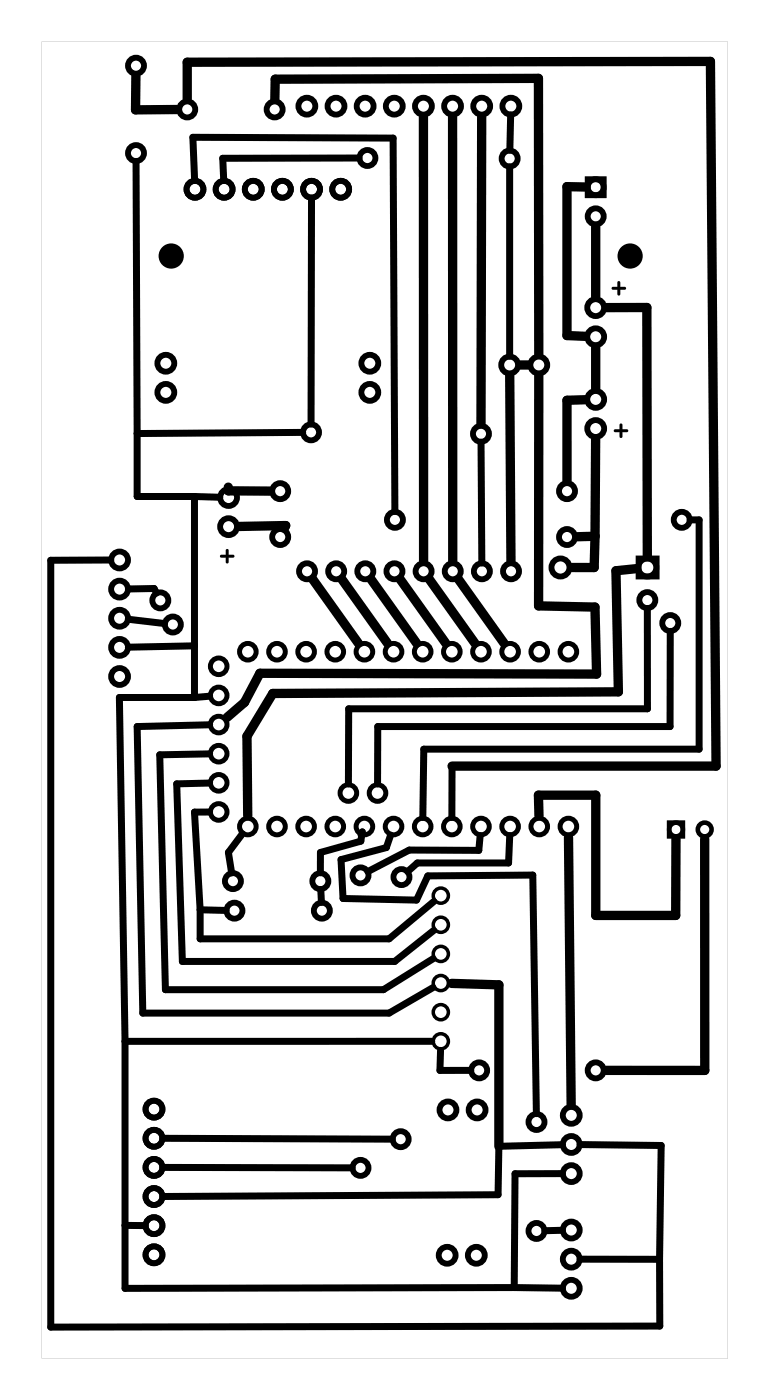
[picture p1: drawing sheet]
<svg xmlns="http://www.w3.org/2000/svg" width="67mm" height="122mm" viewBox="0 0 67 122" stroke-linecap="round" stroke-linejoin="round" font-family="sans-serif">
<g fill="#000">
<path d="M53.3 25h.5v-.4a.13 .13 0 0 1 .1-.1 .13 .13 0 0 1 .2 .1v.4h.3a.13 .13 0 0 1 .2 .1 .14 .14 0 0 1-.2 .2h-.3v.3a.14 .14 0 0 1-.2 .2 .13 .13 0 0 1-.1-.2v-.3h-.4zM53.5 37.5l.5-.1v-.4a.13 .13 0 0 1 .1-.1 .13 .13 0 0 1 .2 .1v.4h.3a.14 .14 0 0 1 .2 .2 .13 .13 0 0 1-.2 .1h-.3v.4a.13 .13 0 0 1-.2 .1 .13 .13 0 0 1-.1-.1v-.4h-.4zM19.2 48.4h.5v-.4a.13 .13 0 0 1 .1-.1 .13 .13 0 0 1 .1 .1v.4h.4a.13 .13 0 0 1 .1 .1 .13 .13 0 0 1-.1 .1h-.4v.4a.13 .13 0 0 1-.1 .1 .13 .13 0 0 1-.1-.1v-.4h-.5z"/>
<path d="M3.6 3.6v114.8h59.8v-114.8zM3.6 3.6h59.8v114.8h-59.8z"/>
<path d="M53.3 25h.5v-.4a.13 .13 0 0 1 .1-.1 .13 .13 0 0 1 .2 .1v.4h.3a.13 .13 0 0 1 .2 .1 .14 .14 0 0 1-.2 .2h-.3v.3a.14 .14 0 0 1-.2 .2 .13 .13 0 0 1-.1-.2v-.3h-.4zM53.3 25l.1 .3h.4v.3a.13 .13 0 0 0 .1 .2 .14 .14 0 0 0 .2-.2v-.3h.3a.14 .14 0 0 0 .2-.2 .13 .13 0 0 0-.2-.1h-.3v-.4a.13 .13 0 0 0-.2-.1 .13 .13 0 0 0-.1 .1v.4z"/>
<path d="M53.5 37.5l.5-.1v-.4a.13 .13 0 0 1 .1-.1 .13 .13 0 0 1 .2 .1v.4h.3a.14 .14 0 0 1 .2 .2 .13 .13 0 0 1-.2 .1h-.3v.4a.13 .13 0 0 1-.2 .1 .13 .13 0 0 1-.1-.1v-.4h-.4zM53.5 37.5l.1 .2h.4v.4a.13 .13 0 0 0 .1 .1 .13 .13 0 0 0 .2-.1v-.4h.3a.13 .13 0 0 0 .2-.1 .14 .14 0 0 0-.2-.2h-.3v-.4a.13 .13 0 0 0-.2-.1 .13 .13 0 0 0-.1 .1v.4z"/>
<path d="M19.2 48.4h.5v-.4a.13 .13 0 0 1 .1-.1 .13 .13 0 0 1 .1 .1v.4h.4a.13 .13 0 0 1 .1 .1 .13 .13 0 0 1-.1 .1h-.4v.4a.13 .13 0 0 1-.1 .1 .13 .13 0 0 1-.1-.1v-.4h-.5zM19.2 48.4v.2h.5v.4a.13 .13 0 0 0 .1 .1 .13 .13 0 0 0 .1-.1v-.4h.4a.13 .13 0 0 0 .1-.1 .13 .13 0 0 0-.1-.1h-.4v-.4a.13 .13 0 0 0-.1-.1 .13 .13 0 0 0-.1 .1v.4z"/>
</g>
<g fill="none" stroke="#000" stroke-width=".51">
<path d="M51.2 15.6h1.4v1.4h-1.4zM55.7 48.7h1.5v1.6h-1.5z"/>
<circle cx="11.9" cy="13.3" r=".7"/>
<circle cx="11.9" cy="5.7" r=".7"/>
<circle cx="16.3" cy="9.5" r=".7"/>
<circle cx="17" cy="16.5" r=".74"/>
<circle cx="19.5" cy="16.5" r=".74"/>
<circle cx="22.1" cy="16.5" r=".74"/>
<circle cx="23.9" cy="9.5" r=".7"/>
<circle cx="24.6" cy="16.5" r=".74"/>
<circle cx="26.7" cy="9.3" r=".74"/>
<circle cx="27.2" cy="16.5" r=".74"/>
<circle cx="29.3" cy="9.3" r=".74"/>
<circle cx="29.7" cy="16.5" r=".74"/>
<circle cx="31.8" cy="9.3" r=".74"/>
<circle cx="32" cy="13.8" r=".7"/>
<circle cx="34.4" cy="9.3" r=".74"/>
<circle cx="36.9" cy="9.3" r=".74"/>
<circle cx="39.4" cy="9.3" r=".74"/>
<circle cx="42" cy="9.3" r=".74"/>
<circle cx="44.4" cy="13.8" r=".7"/>
<circle cx="44.5" cy="9.3" r=".74"/>
<circle cx="51.9" cy="18.9" r=".7"/>
<circle cx="51.9" cy="16.3" r=".7"/>
<circle cx="14.5" cy="31.7" r=".74"/>
<circle cx="14.5" cy="34.2" r=".74"/>
<circle cx="27.1" cy="37.7" r=".7"/>
<circle cx="32.2" cy="31.7" r=".74"/>
<circle cx="32.2" cy="34.2" r=".74"/>
<circle cx="41.9" cy="37.8" r=".7"/>
<circle cx="44.4" cy="31.8" r=".74"/>
<circle cx="47" cy="31.8" r=".74"/>
<circle cx="51.9" cy="34.8" r=".74"/>
<circle cx="51.9" cy="26.8" r=".74"/>
<circle cx="51.9" cy="37.4" r=".74"/>
<circle cx="51.9" cy="29.4" r=".74"/>
<circle cx="10.4" cy="59" r=".74"/>
<circle cx="10.4" cy="53.9" r=".74"/>
<circle cx="10.4" cy="56.4" r=".74"/>
<circle cx="10.4" cy="48.8" r=".74"/>
<circle cx="10.4" cy="51.4" r=".74"/>
<circle cx="14" cy="52.3" r=".7"/>
<circle cx="15.1" cy="54.5" r=".7"/>
<circle cx="19.9" cy="43.4" r=".74"/>
<circle cx="19.9" cy="45.9" r=".74"/>
<circle cx="24.4" cy="46.8" r=".7"/>
<circle cx="24.4" cy="42.8" r=".7"/>
<circle cx="26.8" cy="49.8" r=".7"/>
<circle cx="29.3" cy="49.8" r=".7"/>
<circle cx="31.8" cy="49.8" r=".7"/>
<circle cx="34.4" cy="49.8" r=".7"/>
<circle cx="34.4" cy="45.3" r=".7"/>
<circle cx="36.9" cy="49.8" r=".7"/>
<circle cx="39.5" cy="49.8" r=".7"/>
<circle cx="42" cy="49.8" r=".7"/>
<circle cx="44.5" cy="49.8" r=".7"/>
<circle cx="48.9" cy="49.5" r=".79"/>
<circle cx="49.4" cy="46.8" r=".7"/>
<circle cx="49.4" cy="42.8" r=".7"/>
<circle cx="56.4" cy="52.3" r=".7"/>
<circle cx="56.4" cy="49.5" r=".79"/>
<circle cx="58.4" cy="54.3" r=".7"/>
<circle cx="59.4" cy="45.3" r=".7"/>
<circle cx="20.3" cy="76.8" r=".7"/>
<circle cx="20.4" cy="79.4" r=".7"/>
<circle cx="27.9" cy="76.8" r=".7"/>
<circle cx="28.1" cy="79.4" r=".7"/>
<circle cx="31.4" cy="76.3" r=".7"/>
<circle cx="35" cy="76.5" r=".7"/>
<circle cx="13.4" cy="99.2" r=".74"/>
<circle cx="13.4" cy="96.7" r=".74"/>
<circle cx="34.9" cy="99.3" r=".7"/>
<circle cx="39" cy="96.8" r=".74"/>
<circle cx="41.6" cy="96.8" r=".74"/>
<circle cx="41.8" cy="93.3" r=".7"/>
<circle cx="46.8" cy="97.8" r=".7"/>
<circle cx="49.8" cy="99.8" r=".74"/>
<circle cx="49.8" cy="97.2" r=".74"/>
<circle cx="51.9" cy="93.3" r=".7"/>
<circle cx="13.4" cy="104.3" r=".74"/>
<circle cx="13.4" cy="101.8" r=".74"/>
<circle cx="13.4" cy="109.4" r=".74"/>
<circle cx="13.4" cy="106.9" r=".74"/>
<circle cx="31.4" cy="101.8" r=".7"/>
<circle cx="39" cy="109.4" r=".74"/>
<circle cx="41.5" cy="109.4" r=".74"/>
<circle cx="46.8" cy="107.3" r=".7"/>
<circle cx="49.8" cy="109.8" r=".74"/>
<circle cx="49.8" cy="112.3" r=".74"/>
<circle cx="49.8" cy="102.3" r=".74"/>
<circle cx="49.8" cy="107.2" r=".74"/>
</g>
<g fill="#000">
<circle cx="14.9" cy="22.3" r="1.1"/>
<circle cx="54.9" cy="22.3" r="1.1"/>
</g>
<g fill="none" stroke="#000" stroke-width=".4">
<path d="M58.3 71.7h1.2v1.2h-1.2z"/>
<circle cx="58.9" cy="72.3" r=".6"/>
<circle cx="61.4" cy="72.3" r=".6"/>
</g>
<g fill="none" stroke="#000" stroke-width=".43">
<circle cx="19.1" cy="58.1" r=".72"/>
<circle cx="21.6" cy="56.8" r=".72"/>
<circle cx="24.1" cy="56.8" r=".72"/>
<circle cx="26.7" cy="56.8" r=".72"/>
<circle cx="29.2" cy="56.8" r=".72"/>
<circle cx="31.8" cy="56.8" r=".72"/>
<circle cx="34.3" cy="56.8" r=".72"/>
<circle cx="36.8" cy="56.8" r=".72"/>
<circle cx="39.4" cy="56.8" r=".72"/>
<circle cx="41.9" cy="56.8" r=".72"/>
<circle cx="44.5" cy="56.8" r=".72"/>
<circle cx="47" cy="56.8" r=".72"/>
<circle cx="49.5" cy="56.8" r=".72"/>
<circle cx="19.1" cy="63.2" r=".72"/>
<circle cx="19.1" cy="65.7" r=".72"/>
<circle cx="19.1" cy="70.8" r=".72"/>
<circle cx="19.1" cy="68.3" r=".72"/>
<circle cx="19.1" cy="60.6" r=".72"/>
<circle cx="21.6" cy="72.1" r=".72"/>
<circle cx="24.1" cy="72.1" r=".72"/>
<circle cx="26.7" cy="72.1" r=".72"/>
<circle cx="29.2" cy="72.1" r=".72"/>
<circle cx="30.4" cy="69.1" r=".72"/>
<circle cx="31.8" cy="72.1" r=".72"/>
<circle cx="32.9" cy="69.1" r=".72"/>
<circle cx="34.3" cy="72.1" r=".72"/>
<circle cx="36.8" cy="72.1" r=".72"/>
<circle cx="39.4" cy="72.1" r=".72"/>
<circle cx="41.9" cy="72.1" r=".72"/>
<circle cx="44.5" cy="72.1" r=".72"/>
<circle cx="47" cy="72.1" r=".72"/>
<circle cx="49.5" cy="72.1" r=".72"/>
</g>
<g fill="none" stroke="#000" stroke-width=".3">
<circle cx="38.4" cy="78.1" r=".66"/>
<circle cx="38.4" cy="83.2" r=".66"/>
<circle cx="38.4" cy="85.7" r=".66"/>
<circle cx="38.4" cy="80.6" r=".66"/>
<circle cx="38.4" cy="90.8" r=".66"/>
<circle cx="38.4" cy="88.2" r=".66"/>
</g>
<g fill="none" stroke="#000" stroke-width=".61">
<path d="M11.9 14.1l.1 23.7M17 15.7l-.2-3.7h17.5l.1 32.6M27.2 17.3l-.1 19.7M31.3 13.8h-11.9l.1 1.9M44.4 14.5v16.6M44.5 10l-.1 3.1M12 37.8v5.5h5M26.4 37.7l-14.4 .1M41.9 38.5l.1 10.6M9.7 48.8h-5.3v66.9l53.1-.1v-5.8M11.2 54l3.1 .4M11.2 51.3h2.2l.2 .4"/>
<path d="M17 56.3l-5.8 .1M17 43.3l2.2 .1M17 43.3v17.5M56.4 53v8.8h-26v6.6M58.4 55v8.3h-25.5v5.1M60.1 45.3h.8v20h-24v6M17 60.8h-6.6l.5 30M17.4 79.3l2.3 .1M17.4 79.3v2.6h16.5M18.3 70.8h-1.3l.4 8.5M18.3 65.7l-4.4 .1 .5 20.5h19l4.4-2.7M18.3 63.2l-6.3 .1 .4 25h21.5l3.8-2.2"/>
<path d="M18.3 68.3h-2.9l.5 15.5h18.5l3.4-2.7M18.3 60.7l-1.3 .1M21.1 72.7l-1.2 1.6 .3 1.8M28 77.5v1.2M31.5 72.8l.1-.3-.2 .8-3.5 1v1.8M34 72.8l-.3 1.1-4 1 .2 3.4 6.4 .2 1-2.1 9.1-.1 .4 20.8M37.8 78.6l-3.9 3.3M39.4 66.8v4.5M41.9 72.8l-.2 1.3h-6l-3.6 1.9M44.4 72.9l-.1 2.3h-7.9l-.9 .8M10.9 90.8v21.5h33.9M14.2 99.2l20 .1"/>
<path d="M37.6 90.8h-26.7M38.4 91.6l-.1 1.7h2.7M49 99.8l-5.5 .1-.1 4.3-29.2 .1M50.6 99.8l7 .1-.1 9.9M10.9 106.8l1.8 .1M14.2 101.8h16.5M44.8 112.3h4.2M49 102.3h-4.1l-.1 10M49 107.3h-1.5M50.6 109.8h6.9"/>
</g>
<g fill="none" stroke="#000" stroke-width=".81">
<path d="M11.8 6.6v3l3.7-.1M16.3 8.7v-3.3h45.6l.5 61.4M24 8.7v-1.8l22.9-.1 .1 24.1M36.9 10.2v38.7M39.4 10.2l.1 38.7M42 10.2l-.1 26.8M51.1 16.3h-1.7v13h1.6M51.9 19.7v6.2M44.4 32.7l.1 16.2M45.3 31.8h.8M47 32.7l-.1 20.1 5 .1 .1 5.9-29.3-.1-1.4 2.5-1.5 1.4M51 34.9h-1.6v7.1"/>
<path d="M51.9 38.3v8.5M51.9 30.3v3.6M52.8 26.8h3.6v21.7M19.9 42.5v.3h3.7M20.8 45.9l4.1-.1-.1 .2M27.3 50.5l3.9 5.6M29.8 50.5l4 5.6M32.3 50.5l4 5.6M34.9 50.5l3.9 5.6M37.4 50.5l4 5.6M40 50.5l3.9 5.6M51.9 46.8h-1.6"/>
<path d="M51.9 46.8l-.1 2.7h-2M55.5 49.6l-1.8 .2 .2 10.5-30.1 .2-2.3 3.7 .1 6.9M39.4 66.8h23M47 71.1l-.1-1.8h5v10.5h7v-6.7M49.6 73l.2 23.3M61.4 73.1v20.2h-8.6M39.4 85.7l4.1 .2v14"/>
</g>
</svg>
